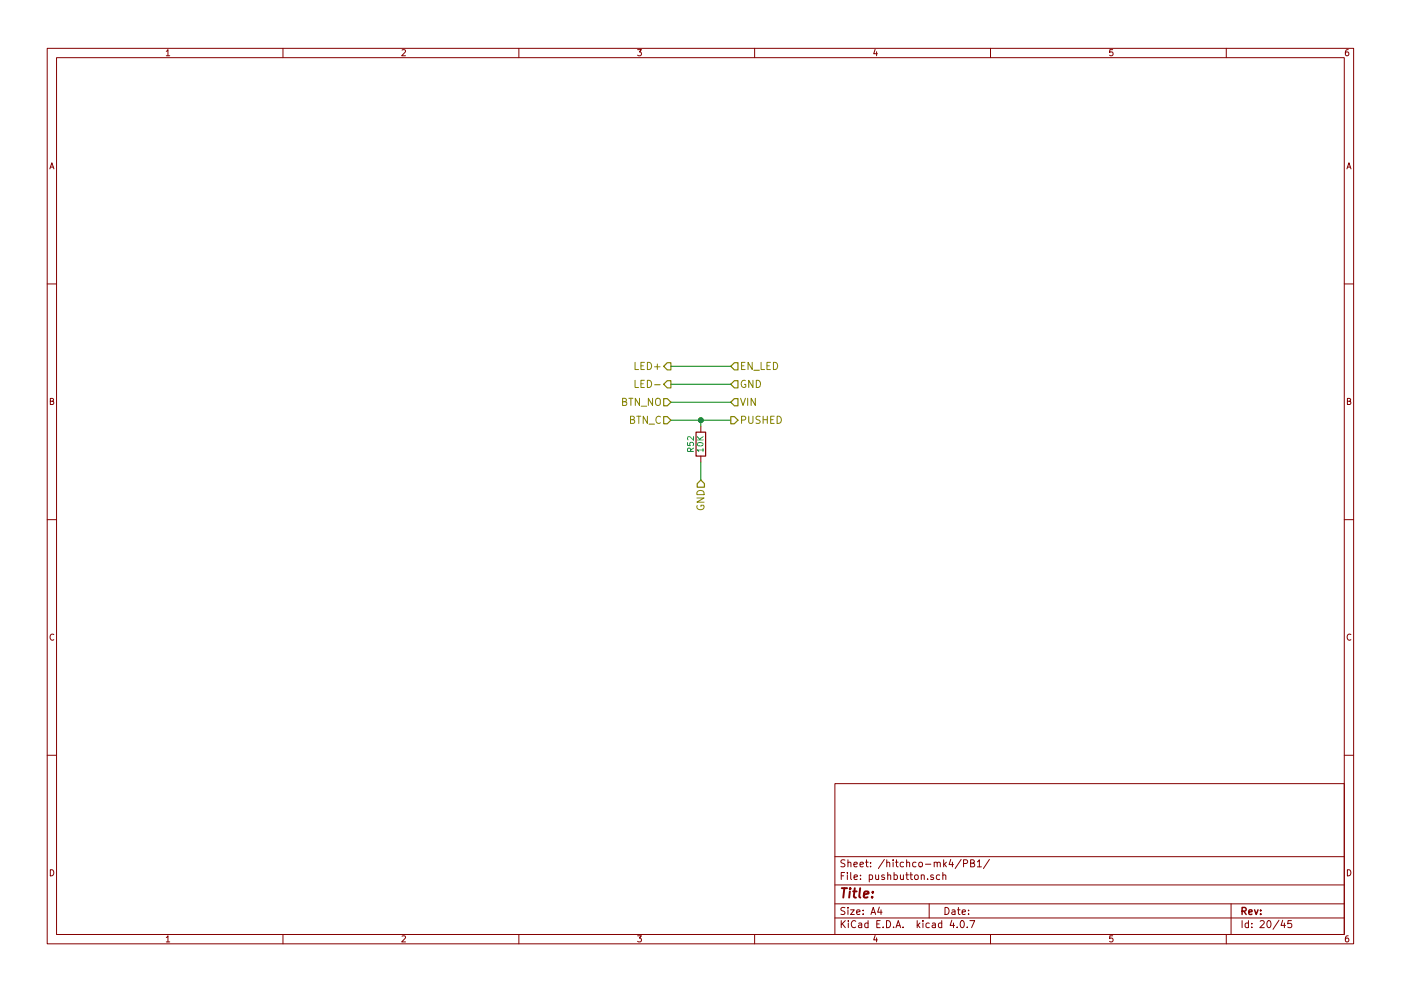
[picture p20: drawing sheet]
EESchema Schematic File Version 2
LIBS:hitchco-mk4-rescue
LIBS:power
LIBS:device
LIBS:switches
LIBS:relays
LIBS:motors
LIBS:transistors
LIBS:conn
LIBS:linear
LIBS:regul
LIBS:74xx
LIBS:cmos4000
LIBS:adc-dac
LIBS:memory
LIBS:xilinx
LIBS:microcontrollers
LIBS:dsp
LIBS:microchip
LIBS:analog_switches
LIBS:motorola
LIBS:texas
LIBS:intel
LIBS:audio
LIBS:interface
LIBS:digital-audio
LIBS:philips
LIBS:display
LIBS:cypress
LIBS:siliconi
LIBS:opto
LIBS:atmel
LIBS:contrib
LIBS:valves
LIBS:freetronics_schematic
LIBS:cd4013b
LIBS:hitchco-mk4-cache
EELAYER 25 0
EELAYER END
$Descr A4 11693 8268
encoding utf-8
Sheet 35 45
Title ""
Date ""
Rev ""
Comp ""
Comment1 ""
Comment2 ""
Comment3 ""
Comment4 ""
$EndDescr
Text HLabel 5600 3050 0    60   Output ~ 0
LED+
Text HLabel 5600 3350 0    60   Input ~ 0
BTN_NO
Text HLabel 5600 3500 0    60   Input ~ 0
BTN_C
Text HLabel 6100 3350 2    60   Input ~ 0
VIN
Wire Wire Line
	5600 3350 6100 3350
$Comp
L R R52
U 1 1
P 5850 3700
AR Path="/59DEA30F/5A1C69FD/5A1C999A" Ref="R52"  Part="1" 
AR Path="/59DEA30F/5A1D83EB/5A1C999A" Ref="R53"  Part="1" 
AR Path="/59DEA30F/5A1D9BE8/5A1C999A" Ref="R54"  Part="1" 
AR Path="/59DEA30F/5A1E0E34/5A1C999A" Ref="R55"  Part="1" 
AR Path="/59DEA30F/5A1E0E62/5A1C999A" Ref="R56"  Part="1" 
AR Path="/59DEA30F/5A1E2C27/5A1C999A" Ref="R57"  Part="1" 
AR Path="/59DEA30F/5A1E2C55/5A1C999A" Ref="R58"  Part="1" 
AR Path="/59DEA30F/5A1E2C83/5A1C999A" Ref="R59"  Part="1" 
AR Path="/59DEA30F/5A1E2D0D/5A1C999A" Ref="R60"  Part="1" 
AR Path="/59DEA30F/5A1E92C0/5A1C999A" Ref="R61"  Part="1" 
AR Path="/59DEA30F/5A1E92EE/5A1C999A" Ref="R62"  Part="1" 
AR Path="/59DEA30F/5A1E931C/5A1C999A" Ref="R63"  Part="1" 
AR Path="/59DEA30F/5A1E934A/5A1C999A" Ref="R64"  Part="1" 
AR Path="/59DEA30F/5A1E9378/5A1C999A" Ref="R65"  Part="1" 
AR Path="/59DEA30F/5A1E93A6/5A1C999A" Ref="R66"  Part="1" 
F 0 "R57" V 5930 3700 50  0000 C CNN
F 1 "10K" V 5850 3700 50  0000 C CNN
F 2 "Resistors_THT:R_Axial_DIN0207_L6.3mm_D2.5mm_P10.16mm_Horizontal" V 5780 3700 50  0001 C CNN
F 3 "" H 5850 3700 50  0001 C CNN
	1    5850 3700
	-1   0    0    1   
$EndComp
Wire Wire Line
	5600 3500 6100 3500
Wire Wire Line
	5850 3500 5850 3550
Text HLabel 6100 3500 2    60   Output ~ 0
PUSHED
Connection ~ 5850 3500
Text HLabel 5850 4000 3    60   Input ~ 0
GND
Wire Wire Line
	5850 4000 5850 3850
Text HLabel 6100 3050 2    60   Input ~ 0
EN_LED
Text HLabel 5600 3200 0    60   Output ~ 0
LED-
Wire Wire Line
	6100 3050 5600 3050
Text HLabel 6100 3200 2    60   Input ~ 0
GND
Wire Wire Line
	6100 3200 5600 3200
$EndSCHEMATC
